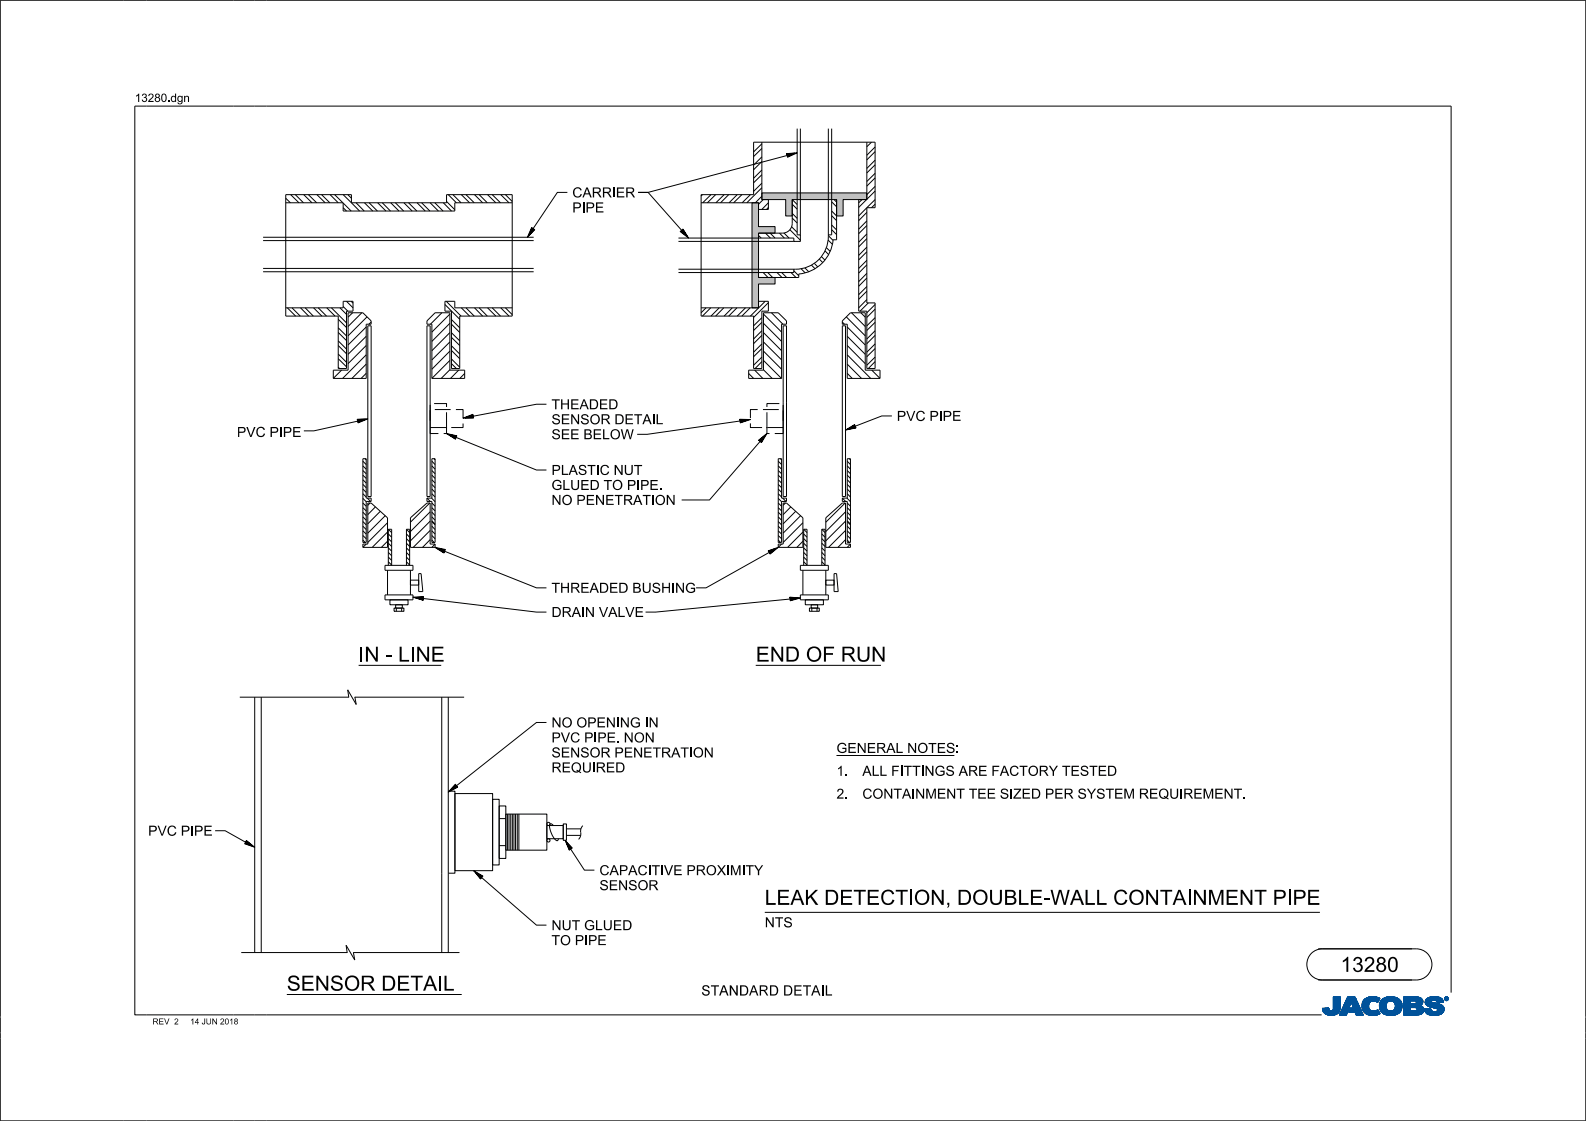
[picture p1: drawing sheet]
<svg xmlns="http://www.w3.org/2000/svg" width="420mm" height="297mm" viewBox="0 0 420 297" stroke-linecap="round" stroke-linejoin="round" font-family="sans-serif">
<defs><g id="words">
<g font-size="4">
<text x="95" y="175.3">IN - LINE</text>
<text x="200.1" y="175.3">END OF RUN</text>
<text x="202.5" y="239.7">LEAK DETECTION, DOUBLE-WALL CONTAINMENT PIPE</text>
<text x="355" y="257.5">13280</text>
<text x="76" y="262.5">SENSOR DETAIL</text>
</g>
<text font-size="2.8" x="185.7" y="263.8">STANDARD DETAIL</text>
<g font-size="2.6">
<text x="151.6" y="52.3">CARRIER</text>
<text x="151.6" y="56.3">PIPE</text>
<text x="146" y="112.4">SENSOR DETAIL</text>
<text x="146" y="108.4">THEADED</text>
<text x="237.5" y="111.5">PVC PIPE</text>
<text x="62.7" y="115.8">PVC PIPE</text>
<text x="146" y="116.4">SEE BELOW</text>
<text x="146" y="125.8">PLASTIC NUT</text>
<text x="146" y="129.8">GLUED TO PIPE.</text>
<text x="146" y="133.8">NO PENETRATION</text>
<text x="146" y="157.1">THREADED BUSHING</text>
<text x="146" y="163.5">DRAIN VALVE</text>
<text x="146" y="196.7">PVC PIPE. NON</text>
<text x="146" y="192.7">NO OPENING IN</text>
<text x="146" y="200.7">SENSOR PENETRATION</text>
<text x="221.5" y="199.5">GENERAL NOTES:</text>
<text x="146" y="204.7">REQUIRED</text>
<text x="221.5" y="205.5">1.</text>
<text x="228.4" y="205.5">ALL FITTINGS ARE FACTORY TESTED</text>
<text x="221.5" y="211.6">2.</text>
<text x="228.4" y="211.6">CONTAINMENT TEE SIZED PER SYSTEM REQUIREMENT.</text>
<text x="39.2" y="221.4">PVC PIPE</text>
<text x="158.7" y="231.9">CAPACITIVE PROXIMITY</text>
<text x="158.7" y="235.9">SENSOR</text>
<text x="202.5" y="245.7">NTS</text>
<text x="146" y="250.4">TO PIPE</text>
<text x="146" y="246.4">NUT GLUED</text>
</g>
<text font-size="2.2" x="35.7" y="27">13280.dgn</text>
<g font-size="1.6">
<text x="40.4" y="271.4">REV</text>
<text x="46.4" y="271.4">2</text>
<text x="50.6" y="271.4">14 JUN 2018</text>
</g>
</g></defs>
<g fill="none" stroke="#00529a" stroke-width=".26">
<path d="M350.2 267.2h1.7M350.2 267.3h1.7M350.2 267.3h1.8M350.2 267.4h1.8M350.3 267.5h1.7M350.3 267.6h1.7M350.3 267.6l1.8 .1M350.3 267.7l1.8 .1M350.3 267.8h2M350.3 267.9h4.4M350.4 267.9h4.3M350.4 268.1h4.2"/>
<path d="M350.5 268.2h4.1M350.6 268.2l3.9 .1M350.6 268.3h3.9M350.7 268.4h3.6M350.8 268.4l3.5 .1M350.8 267.1h1.1M350.8 268.5h3.5M350.9 268.6h3.2M351 268.6h3M351.1 268.7h2.8M351.3 268.8h2.5M351.5 267.1h.4"/>
<path d="M351.5 268.8h1.9M351.9 267.1l-1.7 .1 .1 .7M351.9 267.1l.1 .3M352 267.4l.1 .3M352 268.9h1.4M352 267.4h-1.8M352.1 267.7l.2 .1M352.6 267.8h2.2M352.8 267.8h-.5M352.9 267.7h1.9M353 267.7l-.2 .1M353 267.6h1.8"/>
<path d="M353 267h1.9M353 267.4l1.8 .1M353 267.5h1.8M353.1 267.3h1.8M353.1 267l-.1 .7M353.1 264.1h1.8v2.7M353.1 266h1.8M353.1 264.1v2.9M353.1 264.1h1.8M353.1 264.2h1.8M353.1 264.3h1.8M353.1 264.4h1.8"/>
<path d="M353.1 264.5h1.8M353.1 264.6l1.8 .1M353.1 264.7h1.8M353.1 264.8h1.8M353.1 264.9h1.8M353.1 265h1.8M353.1 265.1h1.8M353.1 265.1l1.8 .1M353.1 265.2h1.8M353.1 265.3h1.8M353.1 265.4h1.8M353.1 265.5h1.8"/>
<path d="M353.1 265.6h1.8M353.1 265.7h1.8M353.1 265.8h1.8M353.1 265.9l1.8 .1M353.1 266.1h1.8M353.1 266.2h1.8M353.1 266.3h1.8M353.1 266.4h1.8M353.1 266.4l1.8 .1M353.1 266.5h1.8M353.1 266.6h1.8M353.1 266.7h1.8"/>
<path d="M353.1 266.7l1.8 .1M353.1 266.8h1.8M353.1 266.9h1.8M353.1 267h1.8M353.1 267.1h1.8M354.6 268l-4.2 .1M354.7 268h-4.3M354.7 267.9a2.73 2.73 0 0 1-4.4 0M354.8 267.7l-2 .1M354.8 267.6l-.1 .3M354.8 267.4h-1.8M354.9 267.3l-.1 .3"/>
<path d="M354.9 266.8v.5M354.9 266.8v-2.7h-1.8v2.9M354.9 267.3h-1.8M354.9 268.5h1.8M354.9 264.2h-1.8M354.9 267.2h-1.8M354.9 268.4h1.8M355 268.3h1.8M355.1 268.1h1.7M355.1 267.9h1.8M355.1 268h1.8M355.2 267.9h1.7"/>
<path d="M355.2 267.8h1.8M355.3 267.5h1.7M355.4 267.3h1.7M355.5 267.2h1.7M355.7 266.8h1.6M355.9 266.3h1.6M356 266.2h1.6M356.1 266h1.5M356.2 265.7h1.5M356.2 265.6h1.6M356.3 265.3h3.1M356.4 265.3h2.9"/>
<path d="M356.4 265.2h2.9M356.4 265.1h2.9M356.5 265h2.7M356.5 264.9h2.7M356.6 264.9h2.6M356.6 268.8l-1.9 .1M356.6 264.8h2.6M356.6 268.8h-1.8M356.6 268.7h-1.8M356.6 264.7h2.5M356.6 264.7l2.5 .1M356.7 264.6h2.4"/>
<path d="M356.7 268.6l-1.9 .1M356.7 268.6h-1.8M356.7 264.5h2.3M356.7 268.4l-1.8 .1M356.8 264.4h2.2M356.8 268.2l-1.8 .1M356.8 268.2h-1.8M356.8 264.3h2.1M356.8 264.3l2.2 .1M356.8 264.2h2.1M356.9 264.2h1.9l2.2 4.7h-1.9l-.3-.8h-1.6l.3-1h1l-.7-1.7-1.2 3.5h-1.9zM356.9 268l-1.8 .1"/>
<path d="M356.9 267.8h-1.7M357 267.6l-1.7 .1M357 267.6h-1.7M357.1 267.4l-1.7 .1M357.1 267.4h-1.7M357.2 267.3h-1.7M357.2 268.1h1.6l.3 .8M357.2 268.1h3.4M357.2 268h3.4M357.2 267.2h-1.7M357.2 267.9h3.4M357.2 267l-1.7 .1"/>
<path d="M357.3 267.9h3.2M357.3 267h-1.7M357.3 267.7h3.2M357.3 266.9h-1.7M357.3 266.8l-1.7 .1M357.3 267.6h3.1M357.4 266.7l-1.7 .1M357.4 267.5h3M357.4 266.7h-1.7M357.4 266.6h-1.7M357.4 266.5l-1.6 .1M357.4 267.3h2.9"/>
<path d="M357.4 267.4h2.9M357.5 267.2h2.8M357.5 266.4l-1.7 .1M357.5 266.4h-1.7M357.5 266.3h-1.6M357.5 267.2h2.7M357.5 266.2h-1.6M357.6 266.1h-1.6M357.6 266h-1.6M357.7 265.8l-1.6 .1M357.7 265.8h-1.6M357.8 265.7h-1.6"/>
<path d="M357.8 265.6h-1.6M357.9 265.5h1.6M357.9 265.6h1.6M357.9 265.7h1.7M358 265.7h1.6M358 265.8h1.6M358.1 266h1.6M358.1 266.1h1.6M358.1 266.1l1.7 .1M358.1 266.2h1.7M358.1 266.3h1.7M358.2 266.3h1.6"/>
<path d="M358.2 266.4h1.7M358.2 266.5l1.7 .1M358.3 266.6h1.7M358.3 266.7h1.7M358.3 266.7l1.7 .1M358.4 266.8h1.6M358.4 266.8h1.7M358.4 266.9h1.7M358.4 267h1.8M358.5 267l1.7 .1M358.8 264.2l2.2 4.7h-1.9M358.8 264.2h-1.9l-2.2 4.7h1.9l1.2-3.5 .7 1.7h-1l-.3 1"/>
<path d="M358.8 268.2h1.9M358.9 268.2h1.8M358.9 268.3h1.9M359 268.4h1.8M359 268.4l1.8 .1M359 268.5h1.8M359 268.6h1.9M359.1 268.7h1.8M359.1 268.8h1.9M359.1 268.9h1.9M359.3 265.1l-2.9 .1M359.4 265.4h-3.1"/>
<path d="M359.4 265.5h-3.1M359.7 265.9l-1.7 .1M360.3 267.3h-2.8M360.5 267.7l-3.2 .1M360.5 267.8h-3.2M360.6 268l-3.4 .1M360.7 266.3h1.8M360.7 266.3h1.7M360.7 266.5l1.7 .1M360.7 266.6h1.7M360.7 266.4l.1 1M360.7 266.1h1.8"/>
<path d="M360.7 266.5h1.7M360.7 266.7h1.7M360.7 266.8h1.7M360.7 266.8h1.8M360.7 266.9h1.8M360.7 265.8l1.9 .1M360.7 265.9h1.8M360.7 267h1.8M360.7 267l1.8 .1M360.8 265.7h1.8M360.8 267.1h1.7M360.8 267.3h1.7"/>
<path d="M360.8 267.4l.8 1.1M360.8 267.3h1.8M360.8 267.4h1.8M360.8 267.5h1.9M360.8 267.6h2M360.9 265.4l-.2 1M360.9 267.6l2 .1M360.9 265.3h2.2M360.9 267.7l2.1 .1M361 267.8h2.2M361 265.2h2.5M361 267.9h2.3"/>
<path d="M361 267.9h4.1M361.1 268h4M361.2 268l4 .1M361.2 268.1h4M361.2 268.2h4.1M361.3 264.9h3.9M361.4 268.2l3.9 .1M361.4 264.7l3.9 .1M361.4 268.3h3.9M361.5 264.7l-.6 .7M361.5 264.7h3.9M361.5 268.4h3.9"/>
<path d="M361.6 268.5h3.9M361.6 268.5l.8 .3a4.4 4.4 0 0 0 3.1-.3M361.7 268.6h3.8M361.7 264.5h3.7M361.8 264.4h3.5M361.9 268.7h3.3M362 264.4h3.1M362.1 268.8h2.9M362.2 264.3h2.7M362.3 268.8h2.5M362.4 266.6l.1 .6M362.4 264.2h2.4"/>
<path d="M362.4 266.4h-1.7M362.5 266.2h-1.8M362.5 267.2l.2 .3M362.5 266.1h-1.8M362.5 266h-1.8M362.5 267.2h-1.7M362.6 265.8l-.2 .8M362.6 265.8h-1.9M362.6 264.2h1.9M362.7 267.5a1.71 1.71 0 0 0 2.2 0M362.7 265.6h-1.9M362.7 265.6l-.1 .2"/>
<path d="M362.8 265.5l-1.9 .1M362.8 265.5h-2M362.9 264.1l-1.4 .6M362.9 264.1h1.2M363 265.4h-2.1M363.3 265.3h-2.4M363.5 269h.6M364 265.2h1M364.1 267.9h1M364.1 264.1l1.3 .4M364.2 264.1h.1M364.2 265.3h.8"/>
<path d="M364.2 267.8h.8M364.4 265.3a1.5 1.5 0 0 0-1.7 .3M364.4 265.3l.4 .3M364.4 265.3h.6M364.5 265.4h.4M364.6 267.7h.3M364.6 268.9l-1.8 .1M364.7 265.5h.2M364.7 267.6h.2M364.8 265.5h.1M364.8 267.5h.1M364.9 267.5l.6 1"/>
<path d="M365 267.7l-.6 .1M365.1 265.1l-4.1 .1M365.1 265.1h-4M365.2 265h-4.1M365.2 264.9l-4 .1M365.3 266.7l1.8 .1M365.3 268.6l-3.4 .1M365.3 266.6l.1 .7M365.3 266.2h1.8M365.3 266.3h1.8M365.3 266.4h1.8M365.3 266.5l1.8 .1"/>
<path d="M365.3 266.6h1.8M365.3 266.7h1.8M365.3 266.8h1.8M365.3 266.9h1.8M365.3 264.8h-3.9M365.3 266h1.8M365.3 266.9l1.8 .1M365.4 265.8h1.8M365.4 267h1.7M365.4 267.1l1.8 .1M365.4 267.2h1.8M365.4 267.3h1.8"/>
<path d="M365.4 264.6l-3.9 .1M365.4 267.3l.5 .9 .7 .5M365.4 265.7h1.8M365.4 267.3l1.8 .1M365.4 267.4h1.8M365.4 264.5l-.6 1.1M365.4 267.5h1.9M365.4 267.5h2M365.5 264.5l-3.9 .1M365.5 265.5h1.9M365.5 265.6h1.8M365.5 267.6h2"/>
<path d="M365.5 267.6l2.1 .1M365.5 267.7l2.1 .1M365.6 267.8h2.2M365.7 265.2l-.4 1.4M365.7 267.9h5.2M365.7 265.2h5.2M365.7 267.9h2.2M365.7 265.1h5.2M365.7 268h5.2M365.8 265h5M365.8 268l5 .1M365.8 265h4.9"/>
<path d="M365.8 268.1h5M365.9 264.9h4.8M365.9 264.8h4.7M366 268.2h4.6M366 268.3h4.6M366.1 264.8h4.4M366.1 268.4h4.4M366.1 264.7h4.3M366.2 264.7l-.5 .5M366.2 264.7h4.2M366.2 268.4h4.2M366.2 264.7a3.7 3.7 0 0 1 4.9 .8"/>
<path d="M366.3 268.5h4M366.3 264.6h4M366.4 268.6h3.9M366.4 264.5h3.8M366.5 268.6h3.6M366.5 264.4h3.5M366.6 264.4h3.3M366.6 268.7h3.4M366.8 268.8h2.9M366.8 264.3h2.9M367 268.8h2.6M367.1 266.6l.1 .7"/>
<path d="M367.1 266.4l-1.8 .1M367.1 264.2h2.4M367.1 266.1l-1.8 .1M367.1 267h-1.8M367.1 266.1h-1.8M367.2 265.9l-1.9 .1M367.2 265.8l-.1 .8M367.2 267.3l.1 .2M367.2 265.8l-1.8 .1M367.3 264.2h1.7M367.3 267.5l.5 .3M367.5 268.9h1.8"/>
<path d="M367.5 264.1h1.5M367.5 265.5h-2M367.6 265.4h-2.1M367.7 265.3l-2.1 .1M367.9 265.3h-2.2M367.9 265.3h1M367.9 265.3l-.7 .5M368.1 269h.8M368.6 265.3h2.4M368.7 267.9h2.2M368.9 265.3l2.2 .1M368.9 265.3l.5 .5"/>
<path d="M368.9 267.8h2.2M369 265.4h2.1M369.1 265.5h2M369.2 265.5h1.9M369.2 267.6h1.9M369.2 265.6h2M369.3 267.4h1.9M369.3 265.7h1.9M369.4 265.7h1.8M369.4 265.8h1.8M369.4 267.3h1.8M369.4 267.4h1.8"/>
<path d="M369.4 265.8l.1 .5M369.4 267.2h1.8M369.4 267.2a1.23 1.23 0 0 1-1.6 .6M369.4 265.9h1.8M369.4 267.1h1.8M369.5 266.1h1.8M369.5 266.8h1.8M369.5 267h1.8M369.5 266.6l-.1 .6M369.5 266.3v.3M369.5 266.2h1.8M369.5 266.3h1.8"/>
<path d="M369.5 266.4h1.8M369.5 266.5h1.8M369.5 266.6h1.8M369.5 266.7h1.8M370.7 268.2h-4.7M370.9 265.1l-5.2 .1M371 267.8h-2.2M371.1 267.6l-2 .1M371.1 265.5a2.56 2.56 0 0 1-.4 2.7 2.56 2.56 0 0 1-2.7 .8l-1.4-.3M371.1 267.5h-1.9M371.2 267.3h-1.8M371.2 266h-1.8"/>
<path d="M371.3 266.9h-1.8M371.3 267l-1.9 .1M371.7 266h4.9M371.7 264.2h3.9M371.7 264.3h4.3M371.7 264.3l4.4 .1M371.7 264.4h4.5M371.7 264.5h4.7M371.7 264.5l4.7 .1M371.7 264.6h4.8M371.7 264.7h4.8M371.7 264.7l4.9 .1"/>
<path d="M371.7 264.8h5M371.7 264.9h5M371.7 265h5.1M371.7 265.1h5.1M371.7 265.1h2.6M371.7 265.2h1.8M371.7 265.3h1.8M371.7 265.4h1.8M371.7 265.5h1.8M371.7 265.6h1.8M371.7 265.7h1.8M371.7 265.8h1.8"/>
<path d="M371.7 265.9h1.8M371.7 266.1h4.8M371.7 266.1l2.7 .1M371.7 266.2h4.6M371.7 266.3h4.6M371.7 266.3h4.4M371.7 266.4h4.3M371.7 266.4l4.6 .1M371.7 266.5l4.7 .1M371.7 266.6h4.9M371.7 266.7h5M371.7 266.7l5.1 .1"/>
<path d="M371.7 266.8h5.1M371.7 266.8l5.1 .1M371.7 266.9h5.2M371.7 267h1.9M371.7 267h1.8M371.7 267.1h1.8M371.7 267.2h1.8M371.7 267.3h1.8M371.7 267.4h1.8M371.7 267.4l1.8 .1M371.7 267.5h1.8M371.7 267.6h1.8"/>
<path d="M371.7 267.7h1.8M371.7 267.8h1.8M371.7 267.9h2.7M371.7 268.1h5.2M371.7 268.4h5M373.5 265.1v.9v-.9h.8M374.3 265.1l.7 .2M374.4 266.1h2M374.6 265.1l2.2 .1M374.8 267.9h2.2M374.8 266h1.8M374.9 265.2h1.9"/>
<path d="M374.9 265.3h1.9M374.9 267l-1.4-.1v1M374.9 267h2M374.9 267l.3 .2M374.9 265.9l-.5 .1M374.9 267.8h2.1M375 265.3v.1M375 265.3l1.8 .1M375 265.8h1.7M375 265.4v.3M375 265.4h1.8M375 265.5h1.8"/>
<path d="M375 265.5l1.8 .1M375 265.6h1.8M375 265.7h1.8M375 265.7h1.7M375 265.7l-.1 .2M375.1 267h1.9M375.2 267.1l1.8 .1M375.2 267.2v.4M375.2 267.2h1.8M375.2 267.6l-.8 .3M375.3 267.3h1.7M375.3 267.4h1.8"/>
<path d="M375.6 268.8l-3.9 .1M376 264.3l-4.3-.1v4.7h3.5M376 264.3l.8 .7M376.1 268.8h-4.4M376.3 268.7h-4.6M376.4 268.6l-4.7 .1M376.6 268.6h-4.9M376.6 266.6l.5 .7-.1 .6M376.6 268.5h-4.9M376.7 265.8l-1.8 .1M376.7 268.4l-.7 .4-1.2 .1M376.7 265.8l-.8 .6 .7 .2"/>
<path d="M376.7 268.4l-5 .1M376.8 265v.6M376.8 268.3l-5.1 .1M376.8 265.6l-.1 .2M376.9 268.2l-5.2 .1M376.9 268.2h-5.2M377 268l-5.3 .1M377 268h-5.3M377 267.9h-5.3M377 267.9l-.3 .5M377.1 267.5h-1.9M377.1 267.6h-1.9"/>
<path d="M377.1 267.6l-1.9 .1M377.1 267.7l-2 .1M377.2 267.3v.2M377.2 267.3h1.7M377.2 267.4h1.7M377.2 267.4h1.8M377.2 267.5l.1 .3M377.2 267.5h1.8M377.3 267.6h1.7M377.3 267.6l1.7 .1M377.3 267.7l1.8 .1M377.3 267.8l.8 .9"/>
<path d="M377.3 267.8h1.9M377.3 267.9h2M377.4 265.5l.2 .6M377.4 265.4h1.7M377.4 265.5h1.7M377.4 265.5l1.8 .1M377.4 268h2.1M377.4 265.2h1.7M377.4 265.3h1.7M377.4 265.3l1.7 .1M377.4 265.7h2.4M377.4 265.7h2.6"/>
<path d="M377.4 265.8h2.9M377.4 268h4.9M377.5 265.1h1.6M377.5 265.6h1.9M377.5 265.8l3.1 .1M377.5 268.1h4.7M377.5 265.9l3.4 .1M377.5 268.2h4.6M377.5 266h3.6M377.5 265h4.6M377.6 264.9h4.5M377.6 266.1h3.8"/>
<path d="M377.6 266.1l3.9 .1M377.6 266.1l.3 .3M377.6 264.8h4.4M377.7 264.8h4.3M377.7 266.2h4M377.7 268.4h4.2M377.7 264.7h4.2M377.7 268.4h.5M377.8 264.7h4.1M377.8 266.3h.6M377.8 266.3h4.1M377.8 268.5h4"/>
<path d="M377.9 268.6h3.9M377.9 266.4l1.7 .6M377.9 264.6h3.9M377.9 266.4h4.1M377.9 264.5h3.8M377.9 267.3h1M378 268.6h3.7M378 266.4l4.1 .1M378.1 268.7a5.4 5.4 0 0 0 3.4 0M378.1 268.7h3.4M378.1 266.5l4 .1M378.2 266.6h4"/>
<path d="M378.2 268.8h3.1M378.3 268.4h3.7M378.4 264.3h2.9M378.4 266.7h3.8M378.5 266.3h3.2M378.5 268.8h2.7M378.5 264.2h2.6M378.6 266.7h3.7M378.8 264.2h2M378.8 266.8h3.5M378.9 267.3h-1.7M378.9 267.3l.1 .2"/>
<path d="M379 266.8l3.3 .1M379 267.5l.3 .4M379.1 265.3v.1M379.1 265.4l.1 .2M379.1 265.2v.1M379.2 265.1l-.1 .1M379.2 267.9h-1.9M379.2 264.1h1.2M379.2 265.6l1.1 .2M379.2 265.1h-1.7M379.3 266.9h3.1M379.3 267.9l1 .1"/>
<path d="M379.5 265h.6l.3 .3M379.5 265h-2M379.5 269h.9M379.5 265l-.3 .1M379.6 267l1 .4M379.6 267h2.8M379.9 265h2.2M379.9 267h2.5M380.2 265.1h2M380.2 267.1l2.2 .1M380.3 265.8l.6 .2M380.3 265.1l1.9 .1"/>
<path d="M380.4 265.3l.2 .3 1.6-.1M380.4 265.3h1.8M380.4 267.2h2M380.5 265.3l1.7 .1M380.5 267.9h1.8M380.5 265.4h1.8M380.5 265.5h1.7M380.5 265.5h1.5M380.5 267.3h1.9M380.6 267.3h1.8M380.6 267.4l.1 .2M380.6 267.4h1.8"/>
<path d="M380.6 267.8h1.8M380.7 267.4h1.7M380.7 267.7h1.7M380.7 267.6l-.4 .4M380.7 267.5h1.7M380.7 267.6h1.7M380.7 267.6l1.7 .1M380.7 264.4h-2.6M380.8 264.4h.8M380.8 268.9l-1.9 .1M380.8 264.2h-2a1.64 1.64 0 0 0-1.4 1.3M380.8 264.2l1.1 .5"/>
<path d="M380.9 266l.7 .2a1.31 1.31 0 0 1 .8 1.5M381.4 264.3l-3.2 .1M381.9 264.7l.3 .8M382.1 268.3h-4.5M382.2 265.2h-1.8M382.3 268h-2M382.3 267.9h-1.8M382.4 267.7l-.9 1M382.5 264.7h.1M382.6 264.5h.1M382.6 264.7h.1M382.6 264.8h.1"/>
<path d="M382.6 264.9h.1M382.6 264.6l.1 .3M382.6 264.5h-.1M382.6 264.6l-.1 .1M382.7 264.3h.5l-.1 .4 .2 .2M382.7 264.9l.1 .1M382.7 264.4h-.1M382.7 264.2h.7M382.7 264.3l-.1 .1M382.7 264.9l.3 .1M382.8 265h.6M382.8 264.2h.5"/>
<path d="M382.8 264.3h.4l-.1 .4 .2 .2-.3-.2-.2 .2zM382.8 264.3v.6l.1-.2 .4 .2M382.8 265.1h.5M382.9 264.1h.3M382.9 264.4l.2 .2h-.2zM382.9 264.6h.1M383 264.1l.3 .1 .2 .4M383 264.2l-.2 .1-.2 .3M383 264.4l-.1 .2M383 264.6h.1M383 264.2a.42 .42 0 0 1 .5 .4 .42 .42 0 0 1-.5 .4M383 264.1a.51 .51 0 0 0-.4 .5 .51 .51 0 0 0 .4 .5"/>
<path d="M383 264.4h.1M383 264.1v.1M383 265v.1M383.1 264.4v.2M383.3 264.3h.1M383.4 264.3l.1 .1M383.4 264.4h.1M383.4 264.8h.1M383.4 264.9l-.1 .1M383.4 264.5h.1M383.4 264.7h.1M383.5 264.9h-.2"/>
<path d="M383.5 264.6v.1M383.5 264.6l-.2 .4-.3 .1M383.6 264.5h-.1M383.6 264.7h-.1"/>
<circle cx="383" cy="264.6" r=".51"/>
<circle cx="383" cy="264.6" r=".43"/>
</g>
<path d="M201.8 51.1h27.8v1.8h-6.3v4.3h-1.8v-4.3h-11.7v4.3h-1.7v-4.3h-6.3z" fill-rule="evenodd" fill="#c0c0c0"/>
<path d="M201.8 51.1h27.8v1.8h-6.3v4.3h-1.8v-4.3h-11.7v4.3h-1.7v-4.3h-6.3z" fill="none" stroke="#000" stroke-width=".26"/>
<path d="M199.1 53.7h1.8v6.3h4.3v1.8h-4.3v11.7h4.3v1.7h-4.3v6.4h-1.8z" fill-rule="evenodd" fill="#c0c0c0"/>
<g fill="none" stroke="#000" stroke-width=".26">
<path d="M.1 .1h419.8v296.9h-419.8zM35.7 28.1v240.8h314.3M38.8 28.1h345.5v234.9M201.8 38.1l-2.2 2.1M201.8 39.3l-2.2 2.2M201.8 37.7v15.2h1.7v2.6h-2.6v-1.8h-15.2M211.1 34.1v28.1h.8v1.8h-1.7v-.9h-30.5M211.9 34.1v28.1M219.4 34.1v28.5a8.7 8.7 0 0 1-8.7 8.7h-31M220.2 34.1v28.1h-.8M229.6 37.7v15.2h-2.2v29.5h2.2v15.2h2.1v-17.3h-2.1v-25.3M230.8 37.7l-1.2 1.2"/>
<path d="M231.7 38.9l-2.1 2.2M75.7 53.7h15.2v2.2h29.5v-2.2h15.2M75.7 52.5l1.2 1.2M77 51.6l2.2 2.1M78.2 51.6l2.2 2.1M80.4 51.6l2.2 2.1M81.7 51.6l2.2 2.1M83.9 51.6l2.2 2.1M85.2 51.6l2.1 2.1M87.4 51.6l2.2 2.1M88.6 51.6l2.2 2.1M90.9 51.6l2.2 2.1"/>
<path d="M90.9 55l.9 .9M90.9 53.8l2.1 2.1M92.1 51.6l1 .9M93.1 53.7v-2.1h-17.4v32.1h13.9v13.9h2.2v-15.2h1.7v-2.6h-2.6v1.8h-15.2M93.1 53.7h25.2v-2.1h17.3v32.1h-13.9v13.9h-2.1v-15.2h-1.8v-2.6h2.6v1.8h15.2M93.1 53.7l2.1 2.2M94.3 53.7l2.1 2.2M96.5 53.7l2.2 2.2M97.8 53.7l2.1 2.2M100 53.7l2.2 2.2M101.2 53.7l2.2 2.2M103.5 53.7l2.2 2.2"/>
<path d="M104.7 53.7l2.2 2.2M107 53.7l2.1 2.2M108.2 53.7l2.2 2.2M110.5 53.7l2.1 2.2M111.7 53.7l2.1 2.2M113.9 53.7l2.2 2.2M115.1 53.7l2.2 2.2M117.4 53.7l2.2 2.2M118.3 53.4l2.1 2.2M118.7 51.6l2.2 2.1M119.9 51.6l2.2 2.1M122.2 51.6l2.2 2.1"/>
<path d="M123.4 51.6l2.2 2.1M125.7 51.6l2.1 2.1M126.9 51.6l2.1 2.1M129.1 51.6l2.2 2.1M130.4 51.6l2.1 2.1M132.6 51.6l2.2 2.1M133.8 51.6l1.8 1.8M150.2 51h-2.6l-6.8 10.2 .1-.3h.2l-.6 .6 .4-.8 .4 .2-1 1 .6-1.3 .6 .3-1.5 1.5 .9-1.9 .7 .4-1.9 2 1.1-2.6 .8 .6M186 51.6l-.3 .3M188.3 51.6l-2.2 2.1M189.5 51.6l-2.2 2.1M191.8 51.6l-2.2 2.1"/>
<path d="M193 51.6l-2.2 2.1M195.2 51.6l-2.1 2.1M196.5 51.6l-2.2 2.1M198.7 51.6l-2.2 2.1M199.1 53.7h1.8v6.3h4.3v1.8h-4.3v11.7h4.3v1.7h-4.3v6.4h-1.8zM201.8 49.7l-4 4M201.8 52l-1.8 1.7M201.8 41.6l-2.2 2.1M201.8 42.8l-2.2 2.2M201.8 46.3l-2.2 2.1M201.8 45l-2.2 2.2M201.8 48.5l-2.2 2.2"/>
<path d="M202.1 52.9l-1.2 1.2M203.5 55l-.5 .5M203.5 53.7l-1.7 1.8M208.3 40.7l.3 1 2.5-1.2-2.8 .2 .3 .8 1.9-.9-2.1 .2 .3 .5 1.3-.6-1.4 .2 .1 .4 .8-.4-.8 .1 .1 .1 .3-.1-37.5 10h-2.6h2.6l9.7 10.9-.7-.6 .3-.3 .7 1.2-1.1-.9 .4-.5 1.1 1.8-1.7-1.3 .6-.6 1.5 2.4-2.3-1.8 .8-.6M209.8 54.1l1.3 1.3M209.8 56.5l1.3 1.4M209.8 57.8l1.3 1.3M211.1 54.2l-1.3-1.3v6.3a2.59 2.59 0 0 1-2.6 2.6h-6.3M220.2 59.6l1.3 1.3M220.2 55.9l1.3 1.3M220.2 57.1l1.3 1.4M220.2 53.5l1.3 1.3"/>
<path d="M220.9 52.9l.6 .6M221.5 52.9v10.6h-.9a10 10 0 0 1-9.1 9.1v.9h-10.6M228.3 52.9l-.9 .8M229.5 52.9l-2.1 2.1M229.6 58.5l-2.2 2.2M229.6 59.8l-2.2 2.1M229.6 56.3l-2.2 2.2M229.6 55l-2.2 2.2M229.6 55h2.1v-17.3h-32.1v13.9h-13.9v32.1h13.9v13.9h2.2v-15.2h1.7v-2.6h-2.6v1.8h-15.2M231.7 49.4l-2.1 2.2M231.7 50.6l-2.1 2.2M231.7 52.9l-2.1 2.1"/>
<path d="M231.7 45.9l-2.1 2.2M231.7 47.1l-2.1 2.2M231.7 42.4l-2.1 2.2M231.7 43.7l-2.1 2.1M231.7 40.2l-2.1 2.2M231.7 54.1l-.9 .9M69.7 63.7h71.6M69.7 71.1h71.6M69.7 62.9h71.6M69.7 72h71.6M91.8 79.8l1.7 1.8M93 79.8l.5 .5"/>
<path d="M118.2 79.8l3.9 3.9M179.7 64h30.5M200.9 62.4l.7 .7M202.1 72.2l1.3 1.3M202.6 79.8l-3.9 3.9M202.7 61.8l1.3 1.3M203.3 72.2l1.3 1.3M203.9 61.7l1.3 1.4M205.8 72.2l1.3 1.3M206.4 61.8l1.3 1.3M207 72.2l1.3 1.3M207.6 61.7l1.4 1.4"/>
<path d="M209.2 60.9l2.7 2.7M209.5 72.2l1.3 1.3M209.6 60.1l1.5 1.5M210.2 71.8l1.3 1.3M210.2 71.3v.9h-30.5M212.2 71.2l1.1 1.1M213.1 71l1.1 1M214.9 70.2l.9 1M215.7 69.8l.9 .9M217 68.6l.9 1M217.5 68l.9 .9M218.5 66.5l.9 .9"/>
<path d="M218.8 65.6l1.1 1M219.3 63.6l1.2 1.1M219.4 62.4l1.2 1.3M220.2 60.9l1.3 1.3M229.6 65.5l-2.2 2.2M229.6 66.7l-2.2 2.2M229.6 69l-2.2 2.1M229.6 70.2l-2.2 2.2M229.6 72.4l-2.2 2.2M229.6 73.7l-2.2 2.1M229.6 75.9l-2.2 2.2M229.6 77.1l-2.2 2.2"/>
<path d="M229.6 79.4l-2.2 2.2M229.6 62l-2.2 2.2M229.6 63.2l-2.2 2.2M76.1 81.6l2.2 2.1M77.3 81.6l2.2 2.1M79.6 81.6l2.1 2.1M80.8 81.6l2.2 2.1M83 81.6l2.2 2.1M84.3 81.6l2.2 2.1M86.5 81.6l2.2 2.1M87.8 81.6l4 3.9M89.6 97.3l.3 .3"/>
<path d="M89.6 93.8l2.2 2.2M89.6 86.9l2.2 2.1M89.6 88.1l2.2 2.1M89.6 84.6l2.2 2.2M89.6 90.3l2.2 2.2M89.6 91.5l2.2 2.2M89.6 95l2.2 2.2M90 81.6l1.8 1.7M90.5 98.1l-2.2 2.2M90.9 81.2l1.2 1.2M92.2 82.9h3.9l2.2 2.1v.9h-1.3v14.4h-8.7v-2.2h3.9zM93.4 82.9l-1.2 1.1"/>
<path d="M95.8 82.9l-3.6 3.6M97 91.5l-4.8 4.8M97 89.1l-4.8 4.8M97 86.6l-4.8 4.8M97 98.9l-1.4 1.4M97 96.5l-3.8 3.8M97 94l-6.3 6.3M97.2 84l-5 5M97.4 86.3h.9v45.2h-.9zM98.3 85.3l-.6 .6M113.1 86.3h.8v45.2h-.8zM113.1 85l2.1-2.1h3.9v15.2h3.9v2.2h-8.6v-14.4h-1.3z"/>
<path d="M117 82.9l-3 3M117.8 80.7l3.9 3.9M119.1 98l-2.3 2.3M119.1 95.5l-4.7 4.8M119.1 93l-4.7 4.8M119.1 90.6l-4.7 4.8M119.1 88.1l-4.7 4.8M119.1 85.7l-4.7 4.7M119.1 83.2l-4.7 4.8M119.6 96.3l1.3 1.3M119.6 85.9l2.1 2.2M119.6 84.7l2.1 2.2"/>
<path d="M119.6 89.4l2.1 2.1M119.6 88.2l2.1 2.1M119.6 92.8l2.1 2.2M119.6 91.6l2.1 2.2M119.6 95.1l2.1 2.2M121.5 98.1l-2.2 2.2M122.2 81.6l2.2 2.1M123 99l-1.2 1.3M123.4 81.6l2.2 2.1M125.7 81.6l2.1 2.1M126.9 81.6l2.1 2.1M129.1 81.6l2.2 2.1"/>
<path d="M130.4 81.6l2.1 2.1M132.6 81.6l2.2 2.1M133.8 81.6l1.8 1.8M187 81.6l-1.3 1.3M188.2 81.6l-2.2 2.1M190.5 81.6l-2.2 2.1M191.7 81.6l-2.2 2.1M193.9 81.6l-2.1 2.1M195.2 81.6l-2.2 2.1M197.4 81.6l-2.2 2.1M198.3 99l1.3 1.3M198.6 81.6l-2.1 2.1"/>
<path d="M199.8 98.1l2.2 2.2M201.8 95.8l-1.8 1.8M201.8 84.2l-2.2 2.1M201.8 85.4l-2.2 2.2M201.8 87.6l-2.2 2.2M201.8 88.9l-2.2 2.1M201.8 91.1l-2.2 2.2M201.8 92.4l-2.2 2.1M201.8 94.6l-2.2 2.2M202.2 82.9h3.9l2.2 2.1v.9h-1.3v14.4h-8.7v-2.2h3.9zM202.2 98l2.3 2.3M202.2 95.5l4.7 4.8"/>
<path d="M202.2 93l4.8 4.8M202.2 90.6l4.8 4.8M202.2 88.1l4.8 4.8M202.2 85.7l4.8 4.7M202.2 83.2l4.8 4.8M203.5 80.2l-3.9 3.9M204.3 82.9l3 3M207.4 86.3h.9v45.2h-.9zM223.1 85l2.1-2.1h3.9v15.2h3.9v2.2h-8.6v-14.4h-1.3zM223.1 86.3h.8v45.2h-.8zM223.1 85.3l.5 .6M224.1 84l5 5"/>
<path d="M224.4 94l6.2 6.3M224.4 91.5l4.7 4.8M224.4 89.1l4.7 4.8M224.4 86.6l4.7 4.8M224.4 98.9l1.3 1.4M224.4 96.5l3.7 3.8M225.5 82.9l3.6 3.6M228 82.9l1.1 1.1M229.9 80.3l-2.1 2.1M230.9 98.1l2.1 2.2M231.7 95.8l-1.8 1.8M231.7 80.7l-2.1 2.2"/>
<path d="M231.7 81.9l-2.1 2.2M231.7 84.2l-2.1 2.1M231.7 85.4l-2.1 2.2M231.7 87.6l-2.1 2.2M231.7 88.9l-2.1 2.1M231.7 91.1l-2.1 2.2M231.7 92.4l-2.1 2.1M231.7 94.6l-2.1 2.2M94.6 111.1l.2 .9 2.6-1-2.8 .1 .3 .8 1.9-.8-2.1 .1 .3 .6 1.3-.6-1.4 .1 .1 .4 .8-.4-.8 .1 .1 .1 .3-.1-12.3 2.8h-2.6M118.3 114.9l23.8 9.6h2.6M120.8 115.9l-1.1-.4 .9 .1-.2 .5-1.2-.8 1.5 .3-.2 .6-1.7-1.1 2 .4-.2 .8-2.3-1.4 2.7 .6-.4 .8M144.7 107.1h-2.6l-17.9 3.4 .8-.3 .1 .4h-1.4l1.4-.5 .2 .6h-2.1l2-.8 .2 .8-2.8 .1 2.6-1 .2 .9"/>
<path d="M195.9 111.1l.1 .9 2.7-.8-2.8-.1 .2 .8 2-.7h-2.1l.2 .6 1.4-.5h-1.4l.1 .4 .8-.3h-.8l.1 .2 .3-.1-25.3 3.6h-2.7M200.9 116.6l.7 .7 1.5-2.4-2.2 1.7 .7 .5 1.1-1.8-1.7 1.3 .6 .3 .8-1.2-1.1 .9 .3 .2 .4-.7-.7 .8M203.1 114.9l-15.2 17.6h-7.4M236.2 110.2h-2.7l-7.7 3 .3-.2 .1 .2-.8 .1 .8-.4 .1 .4-1.3 .3 1.2-.8 .4 .5-2.1 .4 1.8-1.1 .4 .8-2.8 .5 2.4-1.4 .4 .9M96.1 121.5h.9v10.5h1.3v.9h-1.3v10.8h-.9zM96.1 125.9l.9 .8M96.1 124.7l.9 .8M96.1 123.4l.9 .9M96.1 122.2l.9 .9M96.1 127.1l.9 .9M96.1 128.3l.9 .9M96.1 129.6l.9 .9"/>
<path d="M96.1 132l.9 .9M96.1 133.3l.9 .8M96.1 134.5l.9 .9M96.1 135.7l.9 .9M96.1 136.9l.9 .9M96.1 138.2l.9 .9M96.1 139.4l.9 .9M96.1 130.8l.9 .9M96.7 121.5l.3 .3M97.3 132l.8 .9M97.4 133.3h.9l4.3 3.9v7.8h-6.5v-.9h1.3zM98 133.3l-.6 .6"/>
<path d="M99.4 134.3l-2 2M100.7 135.5l-3.3 3.3M102 136.6l-4.6 4.6M102.6 138.5l-5.2 5.2M108.7 137.2l4.4-3.9h.8v10.8h1.3v.9h-6.5zM113.1 132l.8 .9M113.8 133.3l-5.1 5.1M113.9 138.1l-5.2 5.2M113.9 135.6l-5.2 5.2M114.3 132l.9 .9M114.4 138l.8 .8M114.4 125.9l.8 .8"/>
<path d="M114.4 124.7l.8 .8M114.4 123.4l.8 .9M114.4 122.2l.8 .9M114.4 127.1l.8 .9M114.4 128.3l.8 .9M114.4 129.6l.8 .9M114.4 134.5l.8 .9M114.4 135.7l.8 .9M114.4 136.9l.8 .9M114.4 138.2l.8 .9M114.4 139.4l.8 .9M114.4 130.8l.8 .9"/>
<path d="M114.4 133.3l.8 .8M114.4 121.5h.8v22.2h-.8v-10.8h-1.3v-.9h1.3zM114.9 121.5l.3 .3M206.1 121.5h.9v10.5h1.3v.9h-1.3v10.8h-.9zM206.1 125.9l.9 .8M206.1 124.7l.9 .8M206.1 123.4l.9 .9M206.1 122.2l.9 .9M206.1 127.1l.9 .9M206.1 128.3l.9 .9M206.1 129.6l.9 .9M206.1 132l.9 .9"/>
<path d="M206.1 133.3l.9 .8M206.1 134.5l.9 .9M206.1 135.7l.9 .9M206.1 136.9l.9 .9M206.1 138.2l.9 .9M206.1 139.4l.9 .9M206.1 130.8l.9 .9M206.7 121.5l.3 .3M207.3 132l.8 .9M207.4 133.3h.9l4.3 3.9v7.8h-6.5v-.9h1.3zM208 133.3l-.6 .6M209.4 134.3l-2 2"/>
<path d="M210.7 135.5l-3.3 3.3M212 136.6l-4.6 4.6M212.6 138.5l-5.2 5.2M218.7 137.2l4.4-3.9h.8v10.8h1.3v.9h-6.5zM223.1 132l.8 .9M223.8 133.3l-5.1 5.1M223.9 138.1l-5.2 5.2M223.9 135.6l-5.2 5.2M224.3 132l.9 .9M224.4 121.5h.8v22.2h-.8v-10.8h-1.3v-.9h1.3zM224.4 138l.8 .8M224.4 125.9l.8 .8"/>
<path d="M224.4 124.7l.8 .8M224.4 123.4l.8 .9M224.4 122.2l.8 .9M224.4 127.1l.8 .9M224.4 128.3l.8 .9M224.4 129.6l.8 .9M224.4 134.5l.8 .9M224.4 135.7l.8 .9M224.4 136.9l.8 .9M224.4 138.2l.8 .9M224.4 139.4l.8 .9M224.4 130.8l.8 .9"/>
<path d="M224.4 133.3l.8 .8M224.9 121.5l.3 .3M96.1 140.6l.9 .9M96.1 141.9l.9 .8M96.1 143.1l.6 .6M97 144.1l-.9 .9M102 149.8h7.4v1.3h-7.4zM102 157.6h7.4v1.3h-7.4zM102.6 143.4l-1.6 1.6M102.6 151.1v6.5M102.6 141l-4 4M102.8 140.2h.9v9.6"/>
<path d="M102.8 140.2v9.6M102.8 140.2l.9 .9M102.8 141.5l.9 .8M102.8 142.7l.9 .9M102.8 143.9l.9 .9M102.8 145.2l.9 .8M102.8 146.4l.9 .8M102.8 147.6l.9 .9M102.8 148.8l.9 .9M103.3 158.9h4.8v1.3h-4.8zM107.6 140.2l.9 .9M107.6 141.5l.9 .8"/>
<path d="M107.6 142.7l.9 .9M107.6 143.9l.9 .9M107.6 145.2l.9 .8M107.6 146.4l.9 .8M107.6 147.6l.9 .9M107.6 148.8l.9 .9M107.6 140.2h.9v9.6M107.6 140.2v9.6M108.7 153.7h2.2v1.3h-2.2zM108.7 151.1v6.5M110.9 152h.6l.5 4.7h-1.1zM112 159l.1-.9-2.7 .1 2.6 .8v-.8l-2 .1 2 .7-.1-.7-1.4 .1 1.3 .4v-.4h-.9l31.2 3.8h2.6"/>
<path d="M113.9 143l-2 2M113.9 140.5l-4.5 4.5M114.4 143.1l.6 .6M114.4 140.6l.8 .9M114.4 141.9l.8 .8M115.2 144.1l-.8 .9M117.5 146.5l.4-.9-2.7-.6 2.3 1.5 .3-.8-2.1-.4 1.8 1.1 .1-.6-1.4-.4 1.2 .8 .1-.4-.8-.2 25.4 10.1h2.6M203.4 145.9l.5 .9 2.2-1.8-2.7 .9 .5 .7 1.7-1.3-2 .7 .4 .4 1.1-.9-1.3 .5 .2 .4 .7-.6-17.7 9.9h-2.7M206.1 140.6l.9 .9M206.1 141.9l.9 .8M206.1 143.1l.6 .6M207 144.1l-.9 .9"/>
<path d="M209.2 158.2l.1 1 2.7-.8-2.8-.2 .1 .8 2.1-.5-2.1-.2 .1 .6 1.5-.4-1.5-.1 .1 .4 .9-.2-36.8 3.6h-2.6M211.9 149.8h7.5v1.3h-7.5zM211.9 157.6h7.5v1.3h-7.5zM212.6 151.1v6.5M212.6 143.4l-1.6 1.6M212.6 141l-4 4M212.8 140.2h.9v9.6M212.8 140.2v9.6M212.8 140.2l.9 .9M212.8 141.5l.9 .8M212.8 142.7l.9 .9M212.8 143.9l.9 .9"/>
<path d="M212.8 145.2l.9 .8M212.8 146.4l.9 .8M212.8 147.6l.9 .9M212.8 148.8l.9 .9M213.3 158.9h4.8v1.3h-4.8zM217.6 140.2l.9 .9M217.6 141.5l.9 .8M217.6 142.7l.9 .9M217.6 143.9l.9 .9M217.6 145.2l.9 .8M217.6 146.4l.9 .8M217.6 147.6l.9 .9"/>
<path d="M217.6 148.8l.9 .9M217.6 140.2h.9v9.6M217.6 140.2v9.6M218.7 153.7h2.2v1.3h-2.2zM218.7 151.1v6.5M220.9 152h.6l.5 4.7h-1.1zM223.9 140.5l-4.5 4.5M223.9 143l-2 2M224.4 143.1l.6 .6M224.4 140.6l.8 .9M224.4 141.9l.8 .8M225.2 144.1l-.8 .9"/>
<path d="M95 176.3h21.8M104.4 161.1h2.6v.9h-2.6zM104.8 160.2h1.7v.9h-1.7zM105 161.1v.9M106.4 161.1v.9M200.1 176.3h33.2M214.3 161.1h2.7v.9h-2.7zM214.8 160.2h1.7v.9h-1.7zM215 161.1v.9M216.4 161.1v.9M63.5 184.7h28.9l-.3-1.9 2.2 3.9-.3-2h28.9M67.5 184.7v67.7"/>
<path d="M69.2 184.7v67.7M117 184.7v67.7M118.7 184.7v67.7M144.7 191.4h-2.6l-21.8 17.2 .2-.2 .2 .1-.7 .4 .6-.7 .2 .3-1.2 .7 1-1.1 .5 .4-1.9 1 1.4-1.5 .6 .6-2.5 1.3 1.9-2.1 .6 .8M118.7 209.6h1.8v21.7h-1.8M120.5 210.3h10v20.4h-10zM130.5 211.8h1.7v17.4h-1.7zM132.2 213.5h1.7v13.9h-1.7zM132.2 216.9h1.7M133.9 215.7h10.9v9.5h-10.9zM134.4 215.7v9.5M134.8 215.7v9.5"/>
<path d="M135.3 215.7v9.5M135.7 215.7v9.5M136.1 215.7v9.5M136.5 215.7v9.5M137 215.7v9.5M137.4 215.7v9.5M144.8 218.7h4.4v3.5h-4.4zM146.5 218.7l-.7-.4a2.94 2.94 0 0 0 .5 3l1 1.4h.4l.2-.5M149.2 218.3h.8v4.3h-.8zM150 219.6h3.8M154.3 218.8l-.5 1-.1 1.9-.5 .7M221.5 200.2h31.2"/>
<path d="M57 220.1h2.6l6.4 3.6-.8-.3 .2-.4 1.1 .9-1.4-.5 .2-.6 1.6 1.4-2-.7 .4-.8 2.2 1.8-2.7-.9 .5-.9M125.4 230.7l16.7 14.4h2.6M127.6 232.5l-.6-.5 .3 .2-.1 .2-.5-.7 .7 .5-.2 .3-.9-1.1 1.2 .8-.3 .5-1.3-1.6 1.8 1.1-.5 .7-1.8-2.2 2.5 1.4-.7 .8M132.2 224h1.7M150 221.3h3.8M150.7 225.2l.9-.5-2-2.1 1.1 2.6 .7-.5-1.4-1.5 .8 1.9 .4-.5-1-1 .6 1.3 .3-.3-.6-.6 .3 .8 .2-.2-.2-.2 4 6.1h2.6M63.9 252.4h28l-.2-2 2.2 3.9-.3-1.9h28.1M202.5 241.7h147M349.1 251.4h25.9a4.1 4.1 0 0 1 4.2 4.1 4.1 4.1 0 0 1-4.2 4.1h-25.9M350.2 251.4a4.1 4.1 0 0 0-4.1 4.1 4.1 4.1 0 0 0 4.1 4.1M76 263.5h46.3"/>
<circle cx="145.2" cy="218.3" r=".43"/>
<circle cx="145.2" cy="222.7" r=".43"/>
</g>
<path d="M113.9 113.3h8.7v-4.8h-8.7v4.8M118.3 113.4v-6.5h-4.4v8h4.4v-1.6M203.1 113.4v-6.5h4.3v8h-4.3v-1.6M207.4 113.3h-8.7v-4.8h8.7v4.8" fill="none" stroke="#000" stroke-width=".26" stroke-dasharray="4.2 1.4" stroke-linecap="butt"/>
<g fill="#000">
<path d="M92.3 184.6l.1 .2z" fill-rule="evenodd"/>
<path d="M91.9 252.3l.1 .2z" fill-rule="evenodd"/>
<path d="M93.5 252.3l.2 .2z" fill-rule="evenodd"/>
<circle cx="94" cy="184.7" r=".11"/>
</g>
<use href="#words"/>
</svg>
